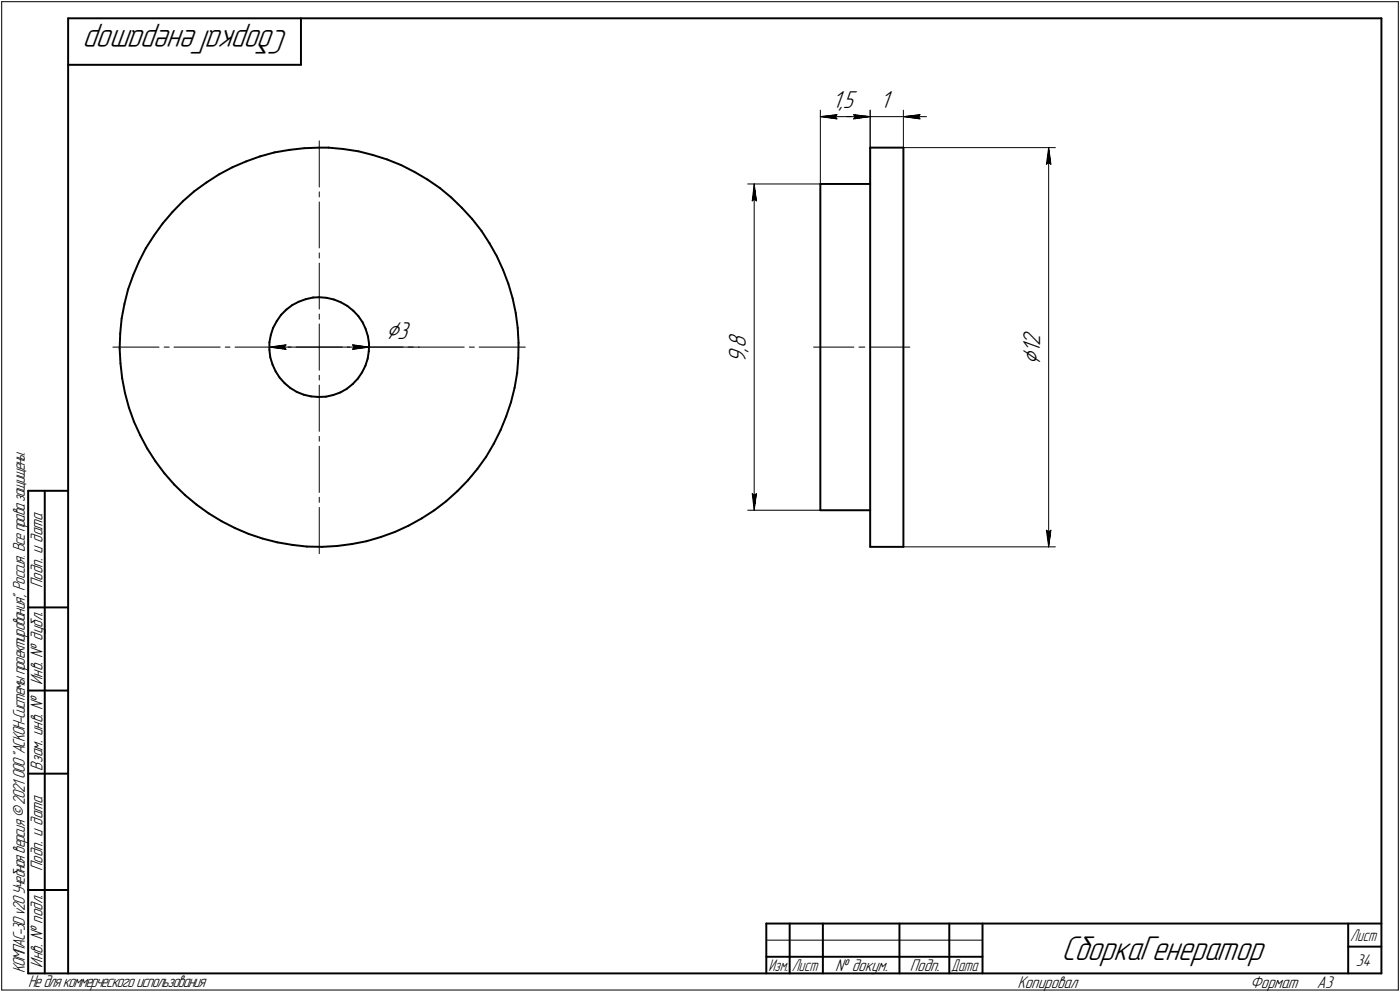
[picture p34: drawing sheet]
<svg xmlns="http://www.w3.org/2000/svg" width="421mm" height="298mm" viewBox="0 0 421 298" stroke-linecap="round" stroke-linejoin="round" font-family="sans-serif">
<defs><g id="words">
<g font-size="10.9">
<text x="86.8" y="9" transform="rotate(-180 86.8 9)">СборкаГенератор</text>
<text x="319.2" y="288.5">СборкаГенератор</text>
</g>
<g font-size="8.5">
<text x="116" y="101.8">Ç3</text>
<text x="312.8" y="109.6" transform="rotate(-90 312.8 109.6)">Ç</text>
</g>
<g font-size="7.8">
<text x="250.3" y="32.6">1,5</text>
<text x="264.7" y="32.6">1</text>
<text x="224.3" y="105.8" transform="rotate(-90 224.3 105.8)">,</text>
<text x="224.3" y="104.7" transform="rotate(-90 224.3 104.7)">8</text>
<text x="312.8" y="106.2" transform="rotate(-90 312.8 106.2)">1</text>
<text x="312.8" y="104" transform="rotate(-90 312.8 104)">2</text>
<text x="224.3" y="108.9" transform="rotate(-90 224.3 108.9)">9</text>
</g>
<g font-size="5.4">
<text x="12.8" y="176.7" transform="rotate(-90 12.8 176.7)">Подп. и дата</text>
<text x="12.8" y="205.8" transform="rotate(-90 12.8 205.8)">Инв. № дубл.</text>
<text x="12.8" y="231.6" transform="rotate(-90 12.8 231.6)">Взам. инв. №</text>
<text x="12.8" y="261.7" transform="rotate(-90 12.8 261.7)">Подп. и дата</text>
<text x="7.5" y="292.5" transform="rotate(-90 7.5 292.5)">КОМПАС-3Dv20Учебнаяверсия©2021 ООО&quot;АСКОН-Системыпроектирования&quot;, Россия. Всеправазащищены.</text>
<text x="12.8" y="290.8" transform="rotate(-90 12.8 290.8)">Инв. № подл.</text>
<text x="251.2" y="291.8">№ докум.</text>
<text x="273.6" y="291.8">Подп.</text>
<text x="407.8" y="290.3">34</text>
<text x="8.5" y="296.7">Недлякоммерческогоиспользования</text>
<text x="306" y="296.8">Копировал</text>
<text x="376" y="296.8">Формат</text>
<text x="396" y="296.8">A3</text>
</g>
<g font-size="5.3">
<text x="406.1" y="282.8">Лист</text>
<text x="231.1" y="291.8">Изм.</text>
<text x="238.1" y="291.8">Лист</text>
<text x="286.1" y="291.8">Дата</text>
</g>
</g></defs>
<g fill="none" stroke="#000" stroke-width=".59">
<path d="M20.5 5.5v287zM20.5 5.5h395zM20.5 19.5h70zM90.5 5.5v14zM415.5 5.5v287zM58.4 57.5l3.7-2.6zM62.1 54.9l3.8-2.5zM65.9 52.4l3.9-2.1zM69.8 50.3l4.2-1.8zM74 48.5l4.2-1.5zM78.2 47l4.3-1.2zM82.5 45.8l4.5-.8z"/>
<path d="M87 45l4.5-.5zM91.5 44.5l4.5-.1zM96 44.4h2.8zM98.8 44.4l4.5 .4zM103.3 44.8l4.5 .7zM107.8 45.5l4.3 1.1zM112.1 46.6l4.3 1.3zM116.4 47.9l4.2 1.7zM120.6 49.6l4 2zM124.6 51.6l3.9 2.3zM128.5 53.9l3.7 2.6zM132.2 56.5l3.5 2.9z"/>
<path d="M135.7 59.4l3.2 3.1zM246.7 55.3h15zM246.7 55.3v98zM261.7 44.4h10zM261.7 44.4v119.9zM271.7 44.4v119.9zM41.8 78.6l-1.8 4.1zM43.9 74.6l-2.1 4zM46.3 70.8l-2.4 3.8zM48.9 67.1l-2.6 3.7zM51.9 63.7l-3 3.4zM55 60.5l3.4-3z"/>
<path d="M55 60.5l-3.1 3.2zM138.9 62.5l3.1 3.3zM142 65.8l2.8 3.5zM144.8 69.3l2.4 3.9zM147.2 73.2l2.2 3.8zM149.4 77l1.9 4.1zM36.6 95.8l-.4 4.4zM37.4 91.4l-.8 4.4zM38.5 87l-1.1 4.4zM40 82.7l-1.5 4.3zM82.1 98.6l-.7 2.1zM83.2 96.5l-1.1 2.1z"/>
<path d="M84.5 94.7l-1.3 1.8zM84.5 94.7l1.6-1.7zM86.1 93l1.8-1.3zM87.9 91.7l1.9-1zM89.8 90.7l2.1-.8zM91.9 89.9l2.2-.5zM94.1 89.4l1.9-.1zM96 89.3l2.2 .2zM98.2 89.5l2.2 .5zM100.4 90l2.1 .8zM102.5 90.8l2 1.1zM104.5 91.9l1.8 1.5z"/>
<path d="M106.3 93.4l1.5 1.6zM107.8 95l1.3 1.9zM109.1 96.9l.9 2zM110 98.9l.7 2.2zM151.3 81.1l1.6 4.2zM152.9 85.3l1.3 4.4zM154.2 89.7l.9 4.4zM155.1 94.1l.6 4.5zM155.7 98.6l.3 4.4zM36 104.7l.2 4.5zM36.2 100.2l-.2 4.5zM36.2 109.2l.5 4.5z"/>
<path d="M36.7 113.7l.9 4.4zM37.6 118.1l1.2 4.4zM81 105.2l.3 2.2zM81 102.9v2.3zM81.3 107.4l.7 2.2zM81.4 100.7l-.4 2.2zM82 109.6l.9 2zM82.9 111.6l1.2 1.9zM84.1 113.5l1.5 1.6zM85.6 115.1l1.7 1.5zM87.3 116.6l1.9 1.2zM89.2 117.8l2.2 .8z"/>
<path d="M91.4 118.6l2.2 .5zM93.6 119.1l2.2 .2zM95.8 119.3l2.2-.1zM98 119.2l2.2-.5zM100.2 118.7l2.2-.8zM102.4 117.9l1.9-1.1zM104.3 116.8l1.8-1.4zM107.6 113.8l-1.5 1.6zM108.9 111.9l-1.3 1.9zM109.9 109.9l-1 2zM110.6 107.8l-.7 2.1zM110.7 101.1l.3 2.2z"/>
<path d="M110.9 105.6l-.3 2.2zM111 103.3l-.1 2.3zM154.8 116.5l-1.1 4.4zM155.5 112.1l-.7 4.4zM155.9 107.6l-.4 4.5zM156 103l-.1 4.6zM38.8 122.5l1.5 4.2zM40.3 126.7l1.9 4.1zM42.2 130.8l2.1 4zM44.3 134.8l2.4 3.8zM46.7 138.6l2.7 3.6zM146.2 137.2l-2.6 3.7z"/>
<path d="M148.5 133.3l-2.3 3.9zM150.5 129.3l-2 4zM152.2 125.1l-1.7 4.2zM153.7 120.9l-1.5 4.2zM8.5 147.5v145zM8.5 147.5h12zM13.5 147.5v145zM49.4 142.2l3 3.4zM52.4 145.6l3.2 3.2zM55.6 148.8l3.5 2.8zM59.1 151.6l3.6 2.7zM62.7 154.3l3.9 2.3z"/>
<path d="M66.6 156.6l4 2.1zM70.6 158.7l4.2 1.7zM118.8 159.9l4.1-1.9zM122.9 158l3.9-2.2zM126.8 155.8l3.8-2.5zM130.6 153.3l3.6-2.7zM134.2 150.6l3.4-3zM140.7 144.4l-3.1 3.2zM143.6 140.9l-2.9 3.5zM246.7 153.3h15zM74.8 160.4l4.3 1.5zM79.1 161.9l4.3 1.1z"/>
<path d="M83.4 163l4.5 .7zM87.9 163.7l4.4 .6zM92.3 164.3h4.6zM96.9 164.3l4.4-.2zM101.3 164.1l4.5-.6zM105.8 163.5l4.4-.9zM110.2 162.6l4.4-1.2zM114.6 161.4l4.2-1.5zM261.7 164.3h10zM8.5 182.5h12zM8.5 207.5h12zM8.5 232.5h12z"/>
<path d="M8.5 267.5h12zM230.5 277.5h185zM230.5 277.5v15zM237.5 277.5v15zM247.5 277.5v15zM270.5 277.5v15zM285.5 277.5v15zM295.5 277.5v15zM405.5 277.5v15zM8.5 292.5h12zM20.5 292.5h395zM230.5 287.5h7z"/>
<path d="M237.5 287.5h10zM247.5 287.5h23zM270.5 287.5h15zM285.5 287.5h10zM405.5 284.5h10z"/>
</g>
<g fill="none" stroke="#000" stroke-width=".3">
<path d="M.5 .5v297zM.5 .5h420zM420.5 .5v297zM246.7 33.1v22.2zM246.7 35.1l5-.6zM246.7 35.1l5 .6zM246.7 35.1h15zM251.2 35.1l.5 .6zM251.7 34.5l-.5 .6zM254.7 35.1h7zM256.7 34.5l5 .6zM256.7 34.5l.5 .6z"/>
<path d="M256.7 35.7l5-.6zM257.2 35.1l-.5 .6zM261.7 33.1v11.3zM261.7 33.1v22.2zM261.7 35.1h10zM271.7 33.1v11.3zM271.7 35.1l5 .6zM271.7 35.1l5-.6zM271.7 35.1h6.9zM276.2 35.1l.5 .6zM276.7 34.5l-.5 .6zM96 42.3v13.9z"/>
<path d="M96 57.7v1.5zM224.9 55.3h21.8zM226.8 55.3l.7 5.1zM226.8 59.9l.7 .5zM226.8 55.3l-.6 5.1zM226.8 55.3v98zM271.7 44.4h45.7zM314.7 49.4l.7-.5zM315.4 44.4l.7 5zM315.4 48.9l.7 .5zM315.4 44.4l-.7 5zM315.4 44.4v119.9z"/>
<path d="M96 60.7v13.8zM96 76v1.6zM96 79.1v13.8zM226.2 60.4l.6-.5zM96 94.4v1.5zM96 97.4v6.9zM34 104.3h13.8zM49.4 104.3h1.5zM52.3 104.3h13.9zM67.7 104.3h1.5zM70.7 104.3h13.9zM81 104.3l5-.7z"/>
<path d="M81 104.3l5 .7zM81 104.3h30zM85.5 104.3l.5 .7zM86 103.6l-.5 .7zM86.1 104.3h1.4zM89.1 104.3h6.9zM96 104.3h7zM96 115.7v13.9zM96 112.8v1.4zM96 104.3v7zM104.4 104.3h1.5zM106 105l5-.7z"/>
<path d="M106 103.6l.5 .7zM106 103.6l5 .7zM106.5 104.3l-.5 .7zM107.4 104.3h13.8zM111 104.3h15.1zM122.8 104.3h1.5zM125.8 104.3h13.8zM141.1 104.3h1.6zM144.1 104.3h13.9zM244.7 104.3h12.1zM258.3 104.3h1.8zM261.5 104.3h12.1z"/>
<path d="M96 134.1v13.9zM96 131.1v1.5zM96 152.5v13.9zM96 149.4v1.6zM224.9 153.3h21.8zM226.2 148.3l.6 5zM226.2 148.3l.6 .5zM226.8 148.8l.7-.5zM227.5 148.3l-.7 5zM314.7 159.3l.7 5zM314.7 159.3l.7 .6zM315.4 159.9l.7-.6z"/>
<path d="M316.1 159.3l-.7 5zM271.7 164.3h45.7zM.5 297.5h420zM230.5 282.5h65z"/>
</g>
<g fill="#fff" stroke="#fff" stroke-width=".3">
<path d="M85.9 103.2h.6zM85.1 103.3h1.4zM84.3 103.4h2.2zM83.6 103.5h2.9zM82.8 103.5h3.7zM82.6 103.6h3.9zM82.5 103.7h4zM82.2 103.8h4.3zM82 103.9h4.5zM81.9 104h4.6zM81.6 104.1h4.9zM81.4 104.1h5.1zM81.3 104.2h5.2zM81 104.3h5.5zM81.3 104.4h5.2zM81.4 104.5h5.1zM81.6 104.6h4.9zM81.9 104.6h4.6zM82 104.7h4.5zM82.2 104.8h4.3zM82.5 104.9h4zM82.6 105h3.9zM82.8 105.1h3.7zM83.5 105.2h3zM84.1 105.2h2.4zM84.7 105.3h1.8zM85.3 105.4h1.2zM85.9 105.5h.6z"/>
<path d="M105.5 103.2h.8zM105.5 103.3h1.5zM105.5 103.4h2.3zM105.5 103.5h3zM105.5 103.5h3.7zM105.5 103.6h4zM105.5 103.7h4.1zM105.5 103.8h4.3zM105.5 103.9h4.6zM105.5 104h4.7zM105.5 104.1h4.9zM105.5 104.1h5.2zM105.5 104.2h5.3zM105.5 104.3h5.5zM105.5 104.4h5.3zM105.5 104.5h5.2zM105.5 104.6h4.9zM105.5 104.6h4.7zM105.5 104.7h4.6zM105.5 104.8h4.3zM105.5 104.9h4.1zM105.5 105h4zM105.5 105.1h3.7zM105.5 105.2h3.1zM105.5 105.2h2.5zM105.5 105.3h1.9zM105.5 105.4h1.3zM105.5 105.5h.7z"/>
<path d="M116 96.1h8zM116 96.2h8zM116 96.3h8zM116 96.4h8zM116 96.4h8zM116 96.5h8zM116 96.6h8zM116 96.7h8zM116 96.8h8zM116 96.9h8zM116 96.9h8zM116 97h8zM116 97.1h8zM116 97.2h8zM116 97.3h8zM116 97.4h8zM116 97.5h8zM116 97.5h8zM116 97.6h8zM116 97.7h8zM116 97.8h8zM116 97.9h8zM116 98h8zM116 98h8zM116 98.1h8zM116 98.2h8zM116 98.3h8zM116 98.4h8zM116 98.5h8zM116 98.6h8zM116 98.6h8zM116 98.7h8zM116 98.8h8zM116 98.9h8zM116 99h8zM116 99.1h8zM116 99.1h8zM116 99.2h8zM116 99.3h8zM116 99.4h8zM116 99.5h8zM116 99.6h8zM116 99.7h8zM116 99.7h8zM116 99.8h8zM116 99.9h8zM116 100h8zM116 100.1h8zM116 100.2h8zM116 100.2h8zM116 100.3h8zM116 100.4h8zM116 100.5h8zM116 100.6h8zM116 100.7h8zM116 100.8h8zM116 100.8h8zM116 100.9h8zM116 101h8zM116 101.1h8zM116 101.2h8zM116 101.3h8zM116 101.3h8zM116 101.4h8zM116 101.5h8zM116 101.6h8zM116 101.7h8zM116 101.8h8zM116 101.9h8zM116 101.9h8zM116 102h8zM116 102.1h8zM116 102.2h8zM116 102.3h8zM116 102.4h8zM116 102.4h8zM116 102.5h8zM116 102.6h8zM116 102.7h8zM116 102.8h8zM116 102.9h8zM116 103h8zM116 103h8zM116 103.1h8zM116 103.2h8z"/>
<path d="M264.7 26.9h3.9zM264.7 27h3.9zM264.7 27.1h3.9zM264.7 27.2h3.9zM264.7 27.3h3.9zM264.7 27.3h3.9zM264.7 27.4h3.9zM264.7 27.5h3.9zM264.7 27.6h3.9zM264.7 27.7h3.9zM264.7 27.8h3.9zM264.7 27.9h3.9zM264.7 27.9h3.9zM264.7 28h3.9zM264.7 28.1h3.9zM264.7 28.2h3.9zM264.7 28.3h3.9zM264.7 28.4h3.9zM264.7 28.4h3.9zM264.7 28.5h3.9zM264.7 28.6h3.9zM264.7 28.7h3.9zM264.7 28.8h3.9zM264.7 28.9h3.9zM264.7 29h3.9zM264.7 29h3.9zM264.7 29.1h3.9zM264.7 29.2h3.9zM264.7 29.3h3.9zM264.7 29.4h3.9zM264.7 29.5h3.9zM264.7 29.5h3.9zM264.7 29.6h3.9zM264.7 29.7h3.9zM264.7 29.8h3.9zM264.7 29.9h3.9zM264.7 30h3.9zM264.7 30.1h3.9zM264.7 30.1h3.9zM264.7 30.2h3.9zM264.7 30.3h3.9zM264.7 30.4h3.9zM264.7 30.5h3.9zM264.7 30.6h3.9zM264.7 30.6h3.9zM264.7 30.7h3.9zM264.7 30.8h3.9zM264.7 30.9h3.9zM264.7 31h3.9zM264.7 31.1h3.9zM264.7 31.2h3.9zM264.7 31.2h3.9zM264.7 31.3h3.9zM264.7 31.4h3.9zM264.7 31.5h3.9zM264.7 31.6h3.9zM264.7 31.7h3.9zM264.7 31.7h3.9zM264.7 31.8h3.9zM264.7 31.9h3.9zM264.7 32h3.9zM264.7 32.1h3.9zM264.7 32.2h3.9zM264.7 32.3h3.9zM264.7 32.3h3.9zM264.7 32.4h3.9zM264.7 32.5h3.9zM264.7 32.6h3.9zM264.7 32.7h3.9zM264.7 32.8h3.9zM264.7 32.9h3.9zM264.7 32.9h3.9zM264.7 33h3.9zM264.7 33.1h3.9zM264.7 33.2h3.9zM264.7 33.3h3.9zM264.7 33.4h3.9zM264.7 33.4h3.9zM264.7 33.5h3.9zM264.7 33.6h3.9zM264.7 33.7h3.9zM264.7 33.8h3.9zM264.7 33.9h3.9zM264.7 34h3.9zM264.7 34h3.9z"/>
<path d="M256.2 34h.7zM256.2 34h1.3zM256.2 34.1h1.9zM256.2 34.2h2.5zM256.2 34.3h3.1zM256.2 34.4h3.7zM256.2 34.5h4zM256.2 34.5h4.2zM256.2 34.6h4.4zM256.2 34.7h4.7zM256.2 34.8h4.9zM256.2 34.9h5.1zM256.2 35h5.3zM256.2 35.1h5.5zM256.2 35.1h5.3zM256.2 35.2h5.2zM256.2 35.3h4.9zM256.2 35.4h4.7zM256.2 35.5h4.6zM256.2 35.6h4.3zM256.2 35.6h4.1zM256.2 35.7h4zM256.2 35.8h3.7zM256.2 35.9h3.1zM256.2 36h2.5zM256.2 36.1h1.9zM256.2 36.2h1.3zM256.2 36.2h.7z"/>
<path d="M276.6 34h.6zM276 34h1.2zM275.3 34.1h1.9zM274.7 34.2h2.5zM274.2 34.3h3zM273.5 34.4h3.7zM273.3 34.5h3.9zM273 34.5h4.2zM272.9 34.6h4.3zM272.6 34.7h4.6zM272.4 34.8h4.8zM272.2 34.9h5zM271.9 35h5.3zM271.7 35.1h5.5zM271.9 35.1h5.3zM272.1 35.2h5.1zM272.3 35.3h4.9zM272.5 35.4h4.7zM272.7 35.5h4.5zM272.9 35.6h4.3zM273.1 35.6h4.1zM273.3 35.7h3.9zM273.5 35.8h3.7zM274.2 35.9h3zM274.7 36h2.5zM275.3 36.1h1.9zM276 36.2h1.2zM276.6 36.2h.6z"/>
<path d="M250.3 26.9h7.8zM250.3 27h7.8zM250.3 27.1h7.8zM250.3 27.2h7.8zM250.3 27.3h7.8zM250.3 27.3h7.8zM250.3 27.4h7.8zM250.3 27.5h7.8zM250.3 27.6h7.8zM250.3 27.7h7.8zM250.3 27.8h7.8zM250.3 27.9h7.8zM250.3 27.9h7.8zM250.3 28h7.8zM250.3 28.1h7.8zM250.3 28.2h7.8zM250.3 28.3h7.8zM250.3 28.4h7.8zM250.3 28.4h7.8zM250.3 28.5h7.8zM250.3 28.6h7.8zM250.3 28.7h7.8zM250.3 28.8h7.8zM250.3 28.9h7.8zM250.3 29h7.8zM250.3 29h7.8zM250.3 29.1h7.8zM250.3 29.2h7.8zM250.3 29.3h7.8zM250.3 29.4h7.8zM250.3 29.5h7.8zM250.3 29.5h7.8zM250.3 29.6h7.8zM250.3 29.7h7.8zM250.3 29.8h7.8zM250.3 29.9h7.8zM250.3 30h7.8zM250.3 30.1h7.8zM250.3 30.1h7.8zM250.3 30.2h7.8zM250.3 30.3h7.8zM250.3 30.4h7.8zM250.3 30.5h7.8zM250.3 30.6h7.8zM250.3 30.6h7.8zM250.3 30.7h7.8zM250.3 30.8h7.8zM250.3 30.9h7.8zM250.3 31h7.8zM250.3 31.1h7.8zM250.3 31.2h7.8zM250.3 31.2h7.8zM250.3 31.3h7.8zM250.3 31.4h7.8zM250.3 31.5h7.8zM250.3 31.6h7.8zM250.3 31.7h7.8zM250.3 31.7h7.8zM250.3 31.8h7.8zM250.3 31.9h7.8zM250.3 32h7.8zM250.3 32.1h7.8zM250.3 32.2h7.8zM250.3 32.3h7.8zM250.3 32.3h7.8zM250.3 32.4h7.8zM250.3 32.5h7.8zM250.3 32.6h7.8zM250.3 32.7h7.8zM250.3 32.8h7.8zM250.3 32.9h7.8zM250.3 32.9h7.8zM250.3 33h7.8zM250.3 33.1h7.8zM250.3 33.2h7.8zM250.3 33.3h7.8zM250.3 33.4h7.8zM250.3 33.4h7.8zM250.3 33.5h7.8zM250.3 33.6h7.8zM250.3 33.7h7.8zM250.3 33.8h7.8zM250.3 33.9h7.8zM250.3 34h7.8zM250.3 34h7.8z"/>
<path d="M256.2 34h.7zM256.2 34h1.3zM256.2 34.1h1.9zM256.2 34.2h2.5zM256.2 34.3h3.1zM256.2 34.4h3.7zM256.2 34.5h4zM256.2 34.5h4.2zM256.2 34.6h4.4zM256.2 34.7h4.7zM256.2 34.8h4.9zM256.2 34.9h5.1zM256.2 35h5.3zM256.2 35.1h5.5zM256.2 35.1h5.3zM256.2 35.2h5.2zM256.2 35.3h4.9zM256.2 35.4h4.7zM256.2 35.5h4.6zM256.2 35.6h4.3zM256.2 35.6h4.1zM256.2 35.7h4zM256.2 35.8h3.7zM256.2 35.9h3.1zM256.2 36h2.5zM256.2 36.1h1.9zM256.2 36.2h1.3zM256.2 36.2h.7z"/>
<path d="M251.5 34h.6zM251 34h1.1zM250.4 34.1h1.7zM249.8 34.2h2.3zM249.2 34.3h2.9zM248.5 34.4h3.6zM248.3 34.5h3.8zM248.1 34.5h4zM247.9 34.6h4.2zM247.6 34.7h4.5zM247.4 34.8h4.7zM247.2 34.9h4.9zM247 35h5.1zM246.7 35.1h5.4zM247 35.1h5.1zM247.1 35.2h5zM247.3 35.3h4.8zM247.6 35.4h4.5zM247.7 35.5h4.4zM247.9 35.6h4.2zM248.2 35.6h3.9zM248.3 35.7h3.8zM248.5 35.8h3.6zM249.2 35.9h2.9zM249.8 36h2.3zM250.4 36.1h1.7zM251 36.2h1.1zM251.5 36.2h.6z"/>
<path d="M307.1 99.1h7.3zM307.1 99.1h7.3zM307.1 99.2h7.3zM307.1 99.3h7.3zM307.1 99.4h7.3zM307.1 99.5h7.3zM307.1 99.6h7.3zM307.1 99.7h7.3zM307.1 99.7h7.3zM307.1 99.8h7.3zM307.1 99.9h7.3zM307.1 100h7.3zM307.1 100.1h7.3zM307.1 100.2h7.3zM307.1 100.2h7.3zM307.1 100.3h7.3zM307.1 100.4h7.3zM307.1 100.5h7.3zM307.1 100.6h7.3zM307.1 100.7h7.3zM307.1 100.8h7.3zM307.1 100.8h7.3zM307.1 100.9h7.3zM307.1 101h7.3zM307.1 101.1h7.3zM307.1 101.2h7.3zM307.1 101.3h7.3zM307.1 101.3h7.3zM307.1 101.4h7.3zM307.1 101.5h7.3zM307.1 101.6h7.3zM307.1 101.7h7.3zM307.1 101.8h7.3zM307.1 101.9h7.3zM307.1 101.9h7.3zM307.1 102h7.3zM307.1 102.1h7.3zM307.1 102.2h7.3zM307.1 102.3h7.3zM307.1 102.4h7.3zM307.1 102.4h7.3zM307.1 102.5h7.3zM307.1 102.6h7.3zM307.1 102.7h7.3zM307.1 102.8h7.3zM307.1 102.9h7.3zM307.1 103h7.3zM307.1 103h7.3zM307.1 103.1h7.3zM307.1 103.2h7.3zM307.1 103.3h7.3zM307.1 103.4h7.3zM307.1 103.5h7.3zM307.1 103.5h7.3zM307.1 103.6h7.3zM307.1 103.7h7.3zM307.1 103.8h7.3zM307.1 103.9h7.3zM307.1 104h7.3zM307.1 104.1h7.3zM307.1 104.1h7.3zM307.1 104.2h7.3zM307.1 104.3h7.3zM307.1 104.4h7.3zM307.1 104.5h7.3zM307.1 104.6h7.3zM307.1 104.6h7.3zM307.1 104.7h7.3zM307.1 104.8h7.3zM307.1 104.9h7.3zM307.1 105h7.3zM307.1 105.1h7.3zM307.1 105.2h7.3zM307.1 105.2h7.3zM307.1 105.3h7.3zM307.1 105.4h7.3zM307.1 105.5h7.3zM307.1 105.6h7.3zM307.1 105.7h7.3zM307.1 105.7h7.3zM307.1 105.8h7.3zM307.1 105.9h7.3zM307.1 106h7.3zM307.1 106.1h7.3zM307.1 106.2h7.3zM307.1 106.3h7.3zM307.1 106.3h7.3zM307.1 106.4h7.3zM307.1 106.5h7.3zM307.1 106.6h7.3zM307.1 106.7h7.3zM307.1 106.8h7.3zM307.1 106.8h7.3zM307.1 106.9h7.3zM307.1 107h7.3zM307.1 107.1h7.3zM307.1 107.2h7.3zM307.1 107.3h7.3zM307.1 107.4h7.3zM307.1 107.4h7.3zM307.1 107.5h7.3zM307.1 107.6h7.3zM307.1 107.7h7.3zM307.1 107.8h7.3zM307.1 107.9h7.3zM307.1 107.9h7.3zM307.1 108h7.3zM307.1 108.1h7.3zM307.1 108.2h7.3zM307.1 108.3h7.3zM307.1 108.4h7.3zM307.1 108.5h7.3zM307.1 108.5h7.3zM307.1 108.6h7.3zM307.1 108.7h7.3zM307.1 108.8h7.3zM307.1 108.9h7.3zM307.1 109h7.3zM307.1 109.1h7.3zM307.1 109.1h7.3zM307.1 109.2h7.3zM307.1 109.3h7.3zM307.1 109.4h7.3zM307.1 109.5h7.3zM307.1 109.6h7.3z"/>
<path d="M315.3 44.6h.3zM315.3 44.7h.3zM315.2 44.8h.4zM315.2 44.9h.4zM315.1 45h.5zM315.1 45h.6zM315.1 45.1h.6zM315 45.2h.8zM315 45.3h.8zM315 45.4h.9zM315 45.5h.9zM314.9 45.6h1zM314.9 45.6h1.1zM314.9 45.7h1.1zM314.8 45.8h1.3zM314.8 45.9h1.3zM314.7 46h1.4zM314.7 46.1h1.4zM314.6 46.1h1.5zM314.6 46.2h1.6zM314.6 46.3h1.6zM314.6 46.4h1.6zM314.6 46.5h1.6zM314.6 46.6h1.6zM314.6 46.7h1.6zM314.6 46.7h1.6zM314.5 46.8h1.7zM314.5 46.9h1.8zM314.5 47h1.8zM314.5 47.1h1.8zM314.5 47.2h1.8zM314.5 47.2h1.8zM314.5 47.3h1.8zM314.5 47.4h1.8zM314.5 47.5h1.8zM314.5 47.6h1.8zM314.5 47.7h1.9zM314.5 47.8h1.9zM314.5 47.8h1.9zM314.5 47.9h1.9zM314.4 48h2zM314.4 48.1h2zM314.4 48.2h2zM314.4 48.3h2zM314.4 48.3h2zM314.4 48.4h2.1zM314.4 48.5h2.1zM314.4 48.6h2.1zM314.3 48.7h2.2zM314.3 48.8h2.2zM314.3 48.9h2.2zM314.3 48.9h2.2zM314.3 49h2.2zM314.3 49.1h2.2zM314.3 49.2h2.3zM314.2 49.3h2.4zM314.2 49.4h2.4zM314.2 49.4h2.4zM314.2 49.5h2.4zM314.2 49.6h2.4zM314.2 49.7h2.4zM314.2 49.8h2.4z"/>
<path d="M314.1 158.8h2.5zM314.2 158.9h2.4zM314.2 159h2.4zM314.2 159.1h2.4zM314.2 159.2h2.4zM314.2 159.3h2.4zM314.2 159.3h2.4zM314.2 159.4h2.4zM314.3 159.5h2.3zM314.3 159.6h2.2zM314.3 159.7h2.2zM314.3 159.8h2.2zM314.3 159.9h2.2zM314.3 159.9h2.2zM314.3 160h2.2zM314.4 160.1h2.1zM314.4 160.2h2.1zM314.4 160.3h2.1zM314.4 160.4h2zM314.4 160.4h2zM314.4 160.5h2zM314.4 160.6h2zM314.4 160.7h2zM314.5 160.8h1.9zM314.5 160.9h1.9zM314.5 161h1.9zM314.5 161h1.9zM314.5 161.1h1.8zM314.5 161.2h1.8zM314.5 161.3h1.8zM314.5 161.4h1.8zM314.5 161.5h1.8zM314.5 161.5h1.8zM314.5 161.6h1.8zM314.5 161.7h1.8zM314.5 161.8h1.8zM314.5 161.9h1.7zM314.6 162h1.6zM314.6 162.1h1.6zM314.6 162.1h1.6zM314.6 162.2h1.6zM314.6 162.3h1.6zM314.6 162.4h1.6zM314.6 162.5h1.6zM314.6 162.6h1.5zM314.7 162.6h1.4zM314.7 162.7h1.4zM314.8 162.8h1.3zM314.8 162.9h1.3zM314.9 163h1.1zM314.9 163.1h1.1zM314.9 163.2h1zM315 163.2h.9zM315 163.3h.9zM315 163.4h.8zM315 163.5h.8zM315.1 163.6h.6zM315.1 163.7h.6zM315.1 163.7h.5zM315.2 163.8h.4zM315.2 163.9h.4zM315.3 164h.3zM315.3 164.1h.3z"/>
<path d="M218.7 99.7h7.2zM218.7 99.8h7.2zM218.7 99.9h7.2zM218.7 100h7.2zM218.7 100.1h7.2zM218.7 100.2h7.2zM218.7 100.2h7.2zM218.7 100.3h7.2zM218.7 100.4h7.2zM218.7 100.5h7.2zM218.7 100.6h7.2zM218.7 100.7h7.2zM218.7 100.8h7.2zM218.7 100.8h7.2zM218.7 100.9h7.2zM218.7 101h7.2zM218.7 101.1h7.2zM218.7 101.2h7.2zM218.7 101.3h7.2zM218.7 101.3h7.2zM218.7 101.4h7.2zM218.7 101.5h7.2zM218.7 101.6h7.2zM218.7 101.7h7.2zM218.7 101.8h7.2zM218.7 101.9h7.2zM218.7 101.9h7.2zM218.7 102h7.2zM218.7 102.1h7.2zM218.7 102.2h7.2zM218.7 102.3h7.2zM218.7 102.4h7.2zM218.7 102.4h7.2zM218.7 102.5h7.2zM218.7 102.6h7.2zM218.7 102.7h7.2zM218.7 102.8h7.2zM218.7 102.9h7.2zM218.7 103h7.2zM218.7 103h7.2zM218.7 103.1h7.2zM218.7 103.2h7.2zM218.7 103.3h7.2zM218.7 103.4h7.2zM218.7 103.5h7.2zM218.7 103.5h7.2zM218.7 103.6h7.2zM218.7 103.7h7.2zM218.7 103.8h7.2zM218.7 103.9h7.2zM218.7 104h7.2zM218.7 104.1h7.2zM218.7 104.1h7.2zM218.7 104.2h7.2zM218.7 104.3h7.2zM218.7 104.4h7.2zM218.7 104.5h7.2zM218.7 104.6h7.2zM218.7 104.6h7.2zM218.7 104.7h7.2zM218.7 104.8h7.2zM218.7 104.9h7.2zM218.7 105h7.2zM218.7 105.1h7.2zM218.7 105.2h7.2zM218.7 105.2h7.2zM218.7 105.3h7.2zM218.7 105.4h7.2zM218.7 105.5h7.2zM218.7 105.6h7.2zM218.7 105.7h7.2zM218.7 105.7h7.2zM218.7 105.8h7.2zM218.7 105.9h7.2zM218.7 106h7.2zM218.7 106.1h7.2zM218.7 106.2h7.2zM218.7 106.3h7.2zM218.7 106.3h7.2zM218.7 106.4h7.2zM218.7 106.5h7.2zM218.7 106.6h7.2zM218.7 106.7h7.2zM218.7 106.8h7.2zM218.7 106.8h7.2zM218.7 106.9h7.2zM218.7 107h7.2zM218.7 107.1h7.2zM218.7 107.2h7.2zM218.7 107.3h7.2zM218.7 107.4h7.2zM218.7 107.4h7.2zM218.7 107.5h7.2zM218.7 107.6h7.2zM218.7 107.7h7.2zM218.7 107.8h7.2zM218.7 107.9h7.2zM218.7 107.9h7.2zM218.7 108h7.2zM218.7 108.1h7.2zM218.7 108.2h7.2zM218.7 108.3h7.2zM218.7 108.4h7.2zM218.7 108.5h7.2zM218.7 108.5h7.2zM218.7 108.6h7.2zM218.7 108.7h7.2zM218.7 108.8h7.2zM218.7 108.9h7.2z"/>
<path d="M226.7 55.5h.3zM226.7 55.6h.3zM226.7 55.7h.4zM226.7 55.8h.4zM226.7 55.9h.4zM226.7 56h.5zM226.6 56h.6zM226.6 56.1h.6zM226.5 56.2h.7zM226.5 56.3h.7zM226.5 56.4h.8zM226.4 56.5h.9zM226.4 56.6h1zM226.4 56.6h1zM226.3 56.7h1.1zM226.3 56.8h1.2zM226.3 56.9h1.2zM226.2 57h1.4zM226.2 57.1h1.4zM226.1 57.1h1.5zM226.1 57.2h1.6zM226.1 57.3h1.6zM226.1 57.4h1.6zM226.1 57.5h1.6zM226.1 57.6h1.6zM226.1 57.7h1.6zM226.1 57.7h1.6zM226.1 57.8h1.7zM226.1 57.9h1.7zM226.1 58h1.7zM226.1 58.1h1.7zM226.1 58.2h1.7zM226.1 58.3h1.7zM226.1 58.3h1.7zM226 58.4h1.8zM226 58.5h1.8zM226 58.6h1.8zM226 58.7h1.8zM226 58.8h1.8zM226 58.8h1.8zM226 58.9h1.8zM225.9 59h2zM225.9 59.1h2zM225.9 59.2h2zM225.9 59.3h2zM225.9 59.4h2zM225.9 59.4h2zM225.9 59.5h2zM225.8 59.6h2.2zM225.8 59.7h2.2zM225.8 59.8h2.2zM225.8 59.9h2.2zM225.8 59.9h2.2zM225.8 60h2.2zM225.8 60.1h2.2zM225.7 60.2h2.4zM225.7 60.3h2.4zM225.7 60.4h2.4zM225.7 60.5h2.4zM225.7 60.5h2.4zM225.7 60.6h2.4zM225.7 60.7h2.4z"/>
<path d="M225.6 147.8h2.5zM225.7 147.9h2.4zM225.7 148h2.4zM225.7 148.1h2.4zM225.7 148.2h2.4zM225.7 148.3h2.4zM225.7 148.3h2.4zM225.7 148.4h2.4zM225.8 148.5h2.2zM225.8 148.6h2.2zM225.8 148.7h2.2zM225.8 148.8h2.2zM225.8 148.8h2.2zM225.8 148.9h2.2zM225.8 149h2.2zM225.9 149.1h2zM225.9 149.2h2zM225.9 149.3h2zM225.9 149.4h2zM225.9 149.4h2zM225.9 149.5h2zM225.9 149.6h2zM225.9 149.7h1.9zM226 149.8h1.8zM226 149.9h1.8zM226 149.9h1.8zM226 150h1.8zM226 150.1h1.8zM226 150.2h1.8zM226 150.3h1.8zM226.1 150.4h1.7zM226.1 150.5h1.7zM226.1 150.5h1.7zM226.1 150.6h1.7zM226.1 150.7h1.7zM226.1 150.8h1.7zM226.1 150.9h1.7zM226.1 151h1.6zM226.1 151h1.6zM226.1 151.1h1.6zM226.1 151.2h1.6zM226.1 151.3h1.6zM226.1 151.4h1.6zM226.1 151.5h1.6zM226.1 151.6h1.5zM226.2 151.6h1.4zM226.2 151.7h1.4zM226.3 151.8h1.2zM226.3 151.9h1.2zM226.3 152h1.1zM226.4 152.1h1zM226.4 152.1h.9zM226.5 152.2h.8zM226.5 152.3h.8zM226.5 152.4h.7zM226.6 152.5h.6zM226.6 152.6h.6zM226.6 152.7h.6zM226.7 152.7h.4zM226.7 152.8h.4zM226.7 152.9h.4zM226.7 153h.3zM226.7 153.1h.3z"/>
</g>
<g fill="#000" stroke="#000" stroke-width=".3">
<path d="M246.7 35.1h4.5zM247.4 35.1h3.9zM248 35.2h3.4zM248.7 35.3h2.8zM249.3 35.4h2.2zM249.9 35.5h1.6zM250.5 35.6h1.1zM251.1 35.6h.6z"/>
<path d="M251 34.5h.7zM250.4 34.6h1.2zM249.6 34.7h1.9zM248.9 34.8h2.6zM248.2 34.9h3.2zM247.5 35h3.8z"/>
<path d="M256.8 34.5h.7zM256.9 34.6h1.2zM257 34.7h1.9zM257 34.8h2.6zM257.1 34.9h3.2zM257.2 35h3.8z"/>
<path d="M256.8 34.5h.7zM256.9 34.6h1.2zM257 34.7h1.9zM257 34.8h2.6zM257.1 34.9h3.2zM257.2 35h3.8z"/>
<path d="M257.2 35.1h4.5zM257.2 35.1h3.9zM257.1 35.2h3.4zM257 35.3h2.8zM257 35.4h2.2zM257 35.5h1.7zM256.9 35.6h1.1zM256.8 35.6h.6z"/>
<path d="M257.2 35.1h4.5zM257.2 35.1h3.9zM257.1 35.2h3.4zM257 35.3h2.8zM257 35.4h2.2zM257 35.5h1.7zM256.9 35.6h1.1zM256.8 35.6h.6z"/>
<path d="M271.7 35.1h4.5zM272.4 35.1h3.9zM273 35.2h3.4zM273.6 35.3h2.8zM274.2 35.4h2.2zM274.8 35.5h1.7zM275.5 35.6h1.1zM276.1 35.6h.6z"/>
<path d="M276 34.5h.7zM275.3 34.6h1.3zM274.6 34.7h1.9zM273.9 34.8h2.5zM273.1 34.9h3.3zM272.5 35h3.8z"/>
<path d="M226.7 56.8h.1zM226.7 56.9h.1zM226.7 57h.1zM226.7 57.1h.1zM226.7 57.1h.1zM226.7 57.2h.1zM226.7 57.3h.1zM226.7 57.4h.1zM226.6 57.5h.2zM226.6 57.6h.2zM226.6 57.7h.2zM226.6 57.7h.2zM226.6 57.8h.2zM226.6 57.9h.2zM226.6 58h.2zM226.6 58.1h.2zM226.6 58.2h.2zM226.5 58.3h.3zM226.5 58.3h.3zM226.5 58.4h.3zM226.5 58.5h.3zM226.5 58.6h.3zM226.5 58.7h.3zM226.5 58.8h.3zM226.5 58.8h.3zM226.4 58.9h.4zM226.4 59h.4zM226.4 59.1h.4zM226.4 59.2h.4zM226.4 59.3h.4zM226.4 59.4h.4zM226.4 59.4h.4zM226.4 59.5h.4zM226.4 59.6h.4zM226.3 59.7h.5zM226.3 59.8h.5zM226.3 59.9h.5zM226.3 59.9h.4zM226.3 60h.4zM226.3 60.1h.3zM226.3 60.2h.2z"/>
<path d="M226.8 56h.2zM226.8 56h.2zM226.8 56.1h.2zM226.8 56.2h.2zM226.8 56.3h.2zM226.8 56.4h.2zM226.8 56.5h.2zM226.8 56.6h.2zM226.8 56.6h.3zM226.8 56.7h.3zM226.8 56.8h.3zM226.8 56.9h.3zM226.8 57h.3zM226.8 57.1h.3zM226.8 57.1h.3zM226.8 57.2h.4zM226.8 57.3h.4zM226.8 57.4h.4zM226.8 57.5h.4zM226.8 57.6h.4zM226.8 57.7h.4zM226.8 57.7h.4zM226.8 57.8h.4zM226.8 57.9h.4zM226.8 58h.4zM226.8 58.1h.4zM226.8 58.2h.4zM226.8 58.3h.4zM226.8 58.3h.4zM226.8 58.4h.4zM226.8 58.5h.5zM226.8 58.6h.5zM226.8 58.7h.5zM226.8 58.8h.5zM226.8 58.8h.5zM226.8 58.9h.5zM226.8 59h.5zM226.8 59.1h.5zM226.8 59.2h.6zM226.8 59.3h.6zM226.8 59.4h.6zM226.8 59.4h.6zM226.8 59.5h.6zM226.8 59.6h.6zM226.8 59.7h.6zM226.8 59.8h.7zM226.8 59.9h.7zM227 59.9h.5zM227.1 60h.4zM227.2 60.1h.3zM227.3 60.2h.2z"/>
<path d="M315.2 45.6h.2zM315.2 45.7h.2zM315.2 45.8h.2zM315.2 45.9h.2zM315.2 46h.2zM315.2 46.1h.2zM315.2 46.1h.2zM315.2 46.2h.2zM315.1 46.3h.3zM315.1 46.4h.3zM315.1 46.5h.3zM315.1 46.6h.3zM315.1 46.7h.3zM315.1 46.7h.3zM315.1 46.8h.3zM315 46.9h.4zM315 47h.4zM315 47.1h.4zM315 47.2h.4zM315 47.2h.4zM315 47.3h.4zM315 47.4h.4zM315 47.5h.4zM315 47.6h.4zM315 47.7h.4zM315 47.8h.4zM315 47.8h.4zM315 47.9h.4zM315 48h.4zM315 48.1h.4zM314.9 48.2h.5zM314.9 48.3h.5zM314.9 48.3h.5zM314.9 48.4h.5zM314.9 48.5h.5zM314.9 48.6h.5zM314.9 48.7h.5zM314.8 48.8h.6zM314.8 48.9h.6zM314.8 48.9h.5zM314.8 49h.4zM314.8 49.1h.2zM314.8 49.2h.2z"/>
<path d="M315.4 45h.2zM315.4 45.1h.2zM315.4 45.2h.2zM315.4 45.3h.2zM315.4 45.4h.2zM315.4 45.5h.2zM315.4 45.6h.2zM315.4 45.6h.2zM315.4 45.7h.2zM315.4 45.8h.2zM315.4 45.9h.2zM315.4 46h.2zM315.4 46.1h.2zM315.4 46.1h.2zM315.4 46.2h.2zM315.4 46.3h.3zM315.4 46.4h.3zM315.4 46.5h.3zM315.4 46.6h.3zM315.4 46.7h.3zM315.4 46.7h.3zM315.4 46.8h.3zM315.4 46.9h.4zM315.4 47h.4zM315.4 47.1h.4zM315.4 47.2h.4zM315.4 47.2h.4zM315.4 47.3h.4zM315.4 47.4h.4zM315.4 47.5h.5zM315.4 47.6h.5zM315.4 47.7h.5zM315.4 47.8h.5zM315.4 47.8h.5zM315.4 47.9h.5zM315.4 48h.5zM315.4 48.1h.5zM315.4 48.2h.6zM315.4 48.3h.6zM315.4 48.3h.6zM315.4 48.4h.6zM315.4 48.5h.6zM315.4 48.6h.6zM315.4 48.7h.6zM315.4 48.8h.7zM315.4 48.9h.7zM315.6 48.9h.5zM315.6 49h.5zM315.7 49.1h.4zM315.9 49.2h.2z"/>
<path d="M81 104.3h4.5zM81.7 104.4h3.9zM82.3 104.5h3.4zM83 104.6h2.8zM83.6 104.6h2.2zM84.2 104.7h1.7zM84.8 104.8h1.1zM85.4 104.9h.6z"/>
<path d="M85.4 103.7h.6zM84.8 103.8h1.1zM84.2 103.9h1.7zM83.6 104h2.2zM83 104.1h2.8zM82.3 104.1h3.4zM81.7 104.2h3.9z"/>
<path d="M106.1 103.7h.6zM106.2 103.8h1.1zM106.3 103.9h1.6zM106.3 104h2.2zM106.3 104.1h2.8zM106.4 104.1h3.4zM106.5 104.2h3.9z"/>
<path d="M106.5 104.3h4.5zM106.5 104.4h3.9zM106.4 104.5h3.4zM106.3 104.6h2.8zM106.3 104.6h2.2zM106.3 104.7h1.6zM106.2 104.8h1.1zM106.1 104.9h.6z"/>
<path d="M226.3 148.5h.2zM226.3 148.6h.3zM226.3 148.7h.4zM226.3 148.8h.4zM226.3 148.8h.5zM226.3 148.9h.5zM226.3 149h.5zM226.4 149.1h.4zM226.4 149.2h.4zM226.4 149.3h.4zM226.4 149.4h.4zM226.4 149.4h.4zM226.4 149.5h.4zM226.4 149.6h.4zM226.4 149.7h.4zM226.5 149.8h.3zM226.5 149.9h.3zM226.5 149.9h.3zM226.5 150h.3zM226.5 150.1h.3zM226.5 150.2h.3zM226.5 150.3h.3zM226.5 150.4h.3zM226.5 150.5h.3zM226.6 150.5h.2zM226.6 150.6h.2zM226.6 150.7h.2zM226.6 150.8h.2zM226.6 150.9h.2zM226.6 151h.2zM226.6 151h.2zM226.6 151.1h.2zM226.7 151.2h.1zM226.7 151.3h.1zM226.7 151.4h.1zM226.7 151.5h.1zM226.7 151.6h.1zM226.7 151.6h.1zM226.7 151.7h.1zM226.7 151.8h.1zM226.7 151.9h.1z"/>
<path d="M227.3 148.5h.2zM227.2 148.6h.3zM227.1 148.7h.4zM227 148.8h.5zM226.8 148.8h.7zM226.8 148.9h.7zM226.8 149h.6zM226.8 149.1h.6zM226.8 149.2h.6zM226.8 149.3h.6zM226.8 149.4h.6zM226.8 149.4h.6zM226.8 149.5h.6zM226.8 149.6h.5zM226.8 149.7h.5zM226.8 149.8h.5zM226.8 149.9h.5zM226.8 149.9h.5zM226.8 150h.5zM226.8 150.1h.5zM226.8 150.2h.5zM226.8 150.3h.4zM226.8 150.4h.4zM226.8 150.5h.4zM226.8 150.5h.4zM226.8 150.6h.4zM226.8 150.7h.4zM226.8 150.8h.4zM226.8 150.9h.4zM226.8 151h.4zM226.8 151h.4zM226.8 151.1h.4zM226.8 151.2h.4zM226.8 151.3h.4zM226.8 151.4h.4zM226.8 151.5h.3zM226.8 151.6h.3zM226.8 151.6h.3zM226.8 151.7h.3zM226.8 151.8h.3zM226.8 151.9h.3zM226.8 152h.3zM226.8 152.1h.3zM226.8 152.1h.2zM226.8 152.2h.2zM226.8 152.3h.2zM226.8 152.4h.2zM226.8 152.5h.2zM226.8 152.6h.2zM226.8 152.7h.2z"/>
<path d="M314.8 159.5h.2zM314.8 159.6h.2zM314.8 159.7h.4zM314.8 159.8h.5zM314.8 159.9h.6zM314.8 159.9h.6zM314.9 160h.5zM314.9 160.1h.5zM314.9 160.2h.5zM314.9 160.3h.5zM314.9 160.4h.5zM314.9 160.4h.5zM314.9 160.5h.5zM315 160.6h.4zM315 160.7h.4zM315 160.8h.4zM315 160.9h.4zM315 161h.4zM315 161h.4zM315 161.1h.4zM315 161.2h.4zM315 161.3h.4zM315 161.4h.4zM315 161.5h.4zM315 161.5h.4zM315 161.6h.4zM315 161.7h.4zM315 161.8h.4zM315.1 161.9h.3zM315.1 162h.3zM315.1 162.1h.3zM315.1 162.1h.3zM315.1 162.2h.3zM315.1 162.3h.3zM315.1 162.4h.3zM315.2 162.5h.2zM315.2 162.6h.2zM315.2 162.6h.2zM315.2 162.7h.2zM315.2 162.8h.2zM315.2 162.9h.2zM315.2 163h.2zM315.2 163.1h.2z"/>
<path d="M315.9 159.5h.2zM315.7 159.6h.4zM315.6 159.7h.5zM315.6 159.8h.5zM315.4 159.9h.7zM315.4 159.9h.7zM315.4 160h.6zM315.4 160.1h.6zM315.4 160.2h.6zM315.4 160.3h.6zM315.4 160.4h.6zM315.4 160.4h.6zM315.4 160.5h.6zM315.4 160.6h.5zM315.4 160.7h.5zM315.4 160.8h.5zM315.4 160.9h.5zM315.4 161h.5zM315.4 161h.5zM315.4 161.1h.5zM315.4 161.2h.5zM315.4 161.3h.4zM315.4 161.4h.4zM315.4 161.5h.4zM315.4 161.5h.4zM315.4 161.6h.4zM315.4 161.7h.4zM315.4 161.8h.4zM315.4 161.9h.3zM315.4 162h.3zM315.4 162.1h.3zM315.4 162.1h.3zM315.4 162.2h.3zM315.4 162.3h.3zM315.4 162.4h.3zM315.4 162.5h.2zM315.4 162.6h.2zM315.4 162.6h.2zM315.4 162.7h.2zM315.4 162.8h.2zM315.4 162.9h.2zM315.4 163h.2zM315.4 163.1h.2zM315.4 163.2h.2zM315.4 163.2h.2zM315.4 163.3h.2zM315.4 163.4h.2zM315.4 163.5h.2zM315.4 163.6h.2zM315.4 163.7h.2z"/>
</g>
<use href="#words"/>
</svg>
